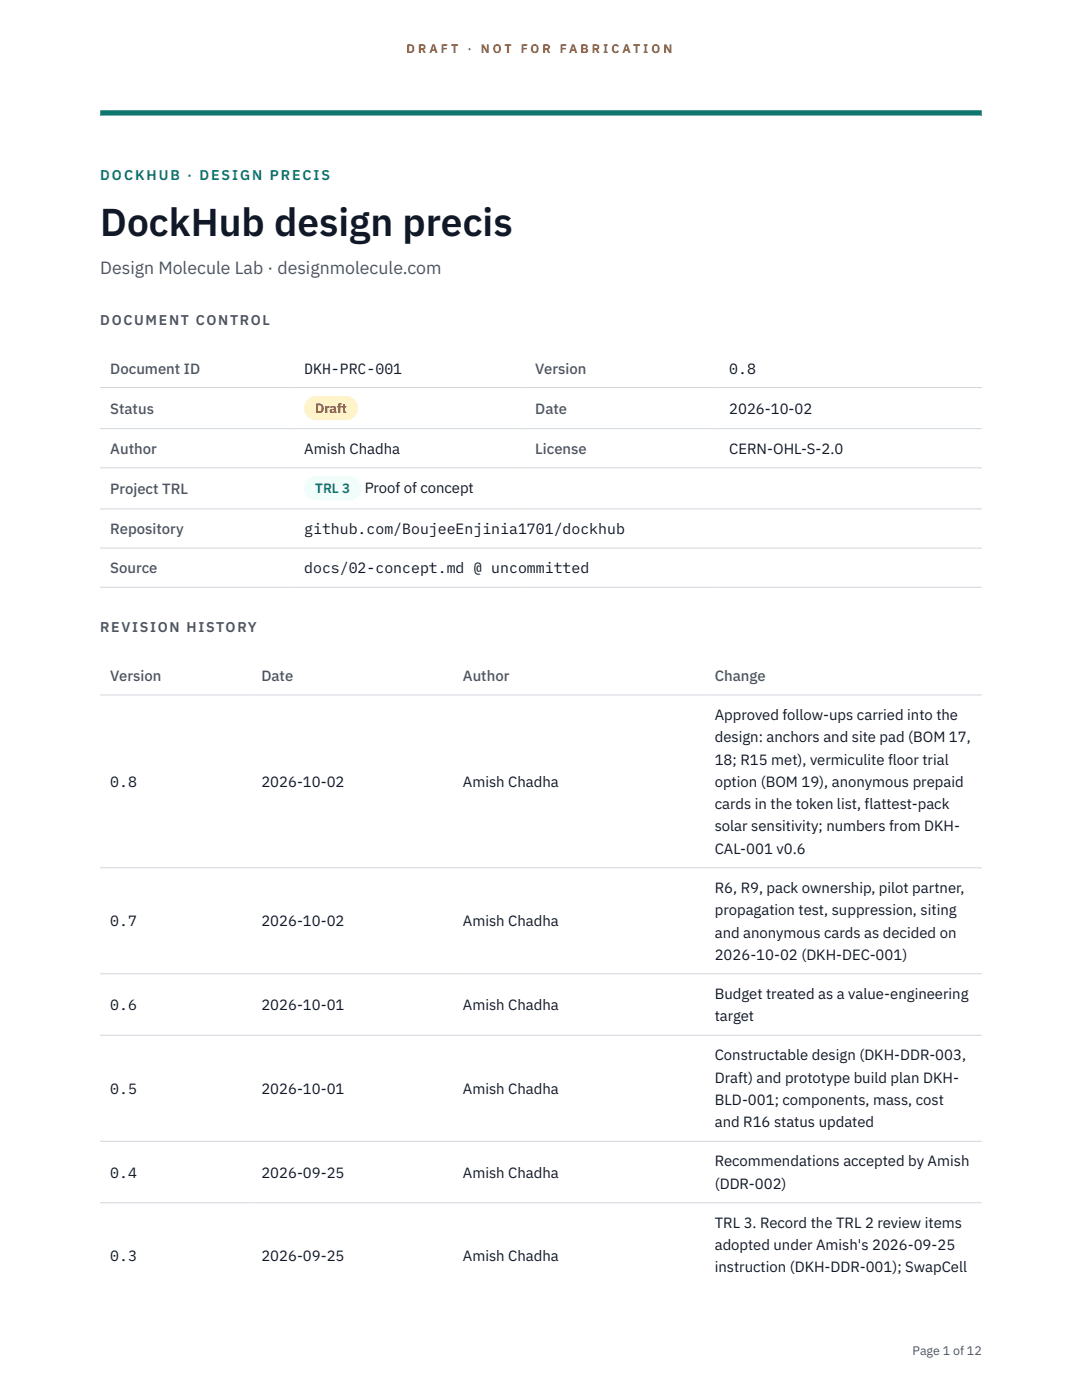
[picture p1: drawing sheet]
<svg xmlns="http://www.w3.org/2000/svg" width="216mm" height="279mm" viewBox="0 0 216 279" stroke-linecap="round" stroke-linejoin="round" font-family="sans-serif">
<defs><g id="words">
<text font-size="7.8" fill="#111827" x="20" y="47.1">DockHub design precis</text>
<text font-size="3.5" fill="#4b5563" x="20" y="54.6">Design Molecule Lab · designmolecule.com</text>
<g font-size="3" fill="#4b5563">
<text x="22" y="74.5">Document ID</text>
<text x="106.8" y="74.5">Version</text>
<text x="22" y="82.6">Status</text>
<text x="106.8" y="82.6">Date</text>
<text x="22" y="90.6">Author</text>
<text x="106.8" y="90.6">License</text>
<text x="22" y="98.6">Project TRL</text>
<text x="22" y="106.6">Repository</text>
<text x="22" y="114.4">Source</text>
<text x="22" y="135.9">Version</text>
<text x="52.2" y="135.9">Date</text>
<text x="92.4" y="135.9">Author</text>
<text x="142.6" y="135.9">Change</text>
</g>
<g font-size="3" fill="#111827">
<text x="60.7" y="74.5">DKH-PRC-001</text>
<text x="145.5" y="74.5">0.8</text>
<text x="145.5" y="82.6">2026-10-02</text>
<text x="60.7" y="90.6">Amish Chadha</text>
<text x="145.5" y="90.6">CERN-OHL-S-2.0</text>
<text x="72.8" y="98.5">Proof of concept</text>
<text x="60.7" y="106.6">github.com/BoujeeEnjinia1701/dockhub</text>
<text x="60.7" y="114.4">docs/02-concept.md @ uncommitted</text>
<text x="142.6" y="143.7">Approved follow-ups carried into the</text>
<text x="142.6" y="148.2">design: anchors and site pad (BOM 17,</text>
<text x="142.6" y="152.6">18; R15 met), vermiculite floor trial</text>
<text x="22" y="157.1">0.8</text>
<text x="52.2" y="157.1">2026-10-02</text>
<text x="92.4" y="157.1">Amish Chadha</text>
<text x="142.6" y="157.1">option (BOM 19), anonymous prepaid</text>
<text x="142.6" y="161.5">cards in the token list, flattest-pack</text>
<text x="142.6" y="165.9">solar sensitivity; numbers from DKH-</text>
<text x="142.6" y="170.4">CAL-001 v0.6</text>
<text x="142.6" y="178.2">R6, R9, pack ownership, pilot partner,</text>
<text x="22" y="184.9">0.7</text>
<text x="52.2" y="184.9">2026-10-02</text>
<text x="92.4" y="184.9">Amish Chadha</text>
<text x="142.6" y="182.7">propagation test, suppression, siting</text>
<text x="142.6" y="187.1">and anonymous cards as decided on</text>
<text x="142.6" y="191.5">2026-10-02 (DKH-DEC-001)</text>
<text x="22" y="201.6">0.6</text>
<text x="52.2" y="201.6">2026-10-01</text>
<text x="92.4" y="201.6">Amish Chadha</text>
<text x="142.6" y="199.4">Budget treated as a value-engineering</text>
<text x="142.6" y="203.8">target</text>
<text x="142.6" y="211.6">Constructable design (DKH-DDR-003,</text>
<text x="22" y="218.3">0.5</text>
<text x="52.2" y="218.3">2026-10-01</text>
<text x="92.4" y="218.3">Amish Chadha</text>
<text x="142.6" y="216.1">Draft) and prototype build plan DKH-</text>
<text x="142.6" y="220.5">BLD-001; components, mass, cost</text>
<text x="142.6" y="225">and R16 status updated</text>
<text x="142.6" y="232.8">Recommendations accepted by Amish</text>
<text x="22" y="235">0.4</text>
<text x="52.2" y="235">2026-09-25</text>
<text x="92.4" y="235">Amish Chadha</text>
<text x="142.6" y="237.2">(DDR-002)</text>
<text x="142.6" y="245.1">TRL 3. Record the TRL 2 review items</text>
<text x="22" y="251.7">0.3</text>
<text x="52.2" y="251.7">2026-09-25</text>
<text x="92.4" y="251.7">Amish Chadha</text>
<text x="142.6" y="249.5">adopted under Amish's 2026-09-25</text>
<text x="142.6" y="253.9">instruction (DKH-DDR-001); SwapCell</text>
</g>
<text font-size="2.8" fill="#0f766e" x="20" y="36">DOCKHUB · DESIGN PRECIS</text>
<g font-size="2.8" fill="#4b5563">
<text x="20" y="64.8">DOCUMENT CONTROL</text>
<text x="20" y="126.2">REVISION HISTORY</text>
</g>
<text font-size="2.7" fill="#92400e" x="62.9" y="82.5">Draft</text>
<text font-size="2.7" fill="#0f766e" x="62.9" y="98.5">TRL 3</text>
<g font-size="2.5" fill="#b45309">
<text x="81.1" y="10.5">D R A F T</text>
<text x="93.3" y="10.5">·</text>
<text x="95.9" y="10.5">N O T</text>
<text x="103.9" y="10.5">F O R</text>
<text x="111.7" y="10.5">F A B R I C A T I O N</text>
</g>
<text font-size="2.5" fill="#4b5563" x="182.1" y="270.3">Page 1 of 12</text>
</g></defs>
<path d="M20 23.1h175.9zM20 22h175.9v1.1h-175.9z" fill-rule="evenodd" fill="#0f766e"/>
<path d="M20 77.3h175.9M20 85.5h175.9M20 93.4h175.9M20 101.6h175.9M20 109.4h175.9M20 117.2h175.9M20 138.7h175.9M20 173.2h175.9M20 194.3h175.9M20 206.6h175.9M20 227.8h175.9M20 240h175.9" fill="none" stroke="#d1d5db" stroke-width=".2"/>
<path d="M60.7 79h10.7v4.9h-10.7z" fill="#fef3c7"/>
<path d="M60.7 95.1h11.4v4.8h-11.4z" fill="#f0fdfa"/>
<use href="#words"/>
</svg>
